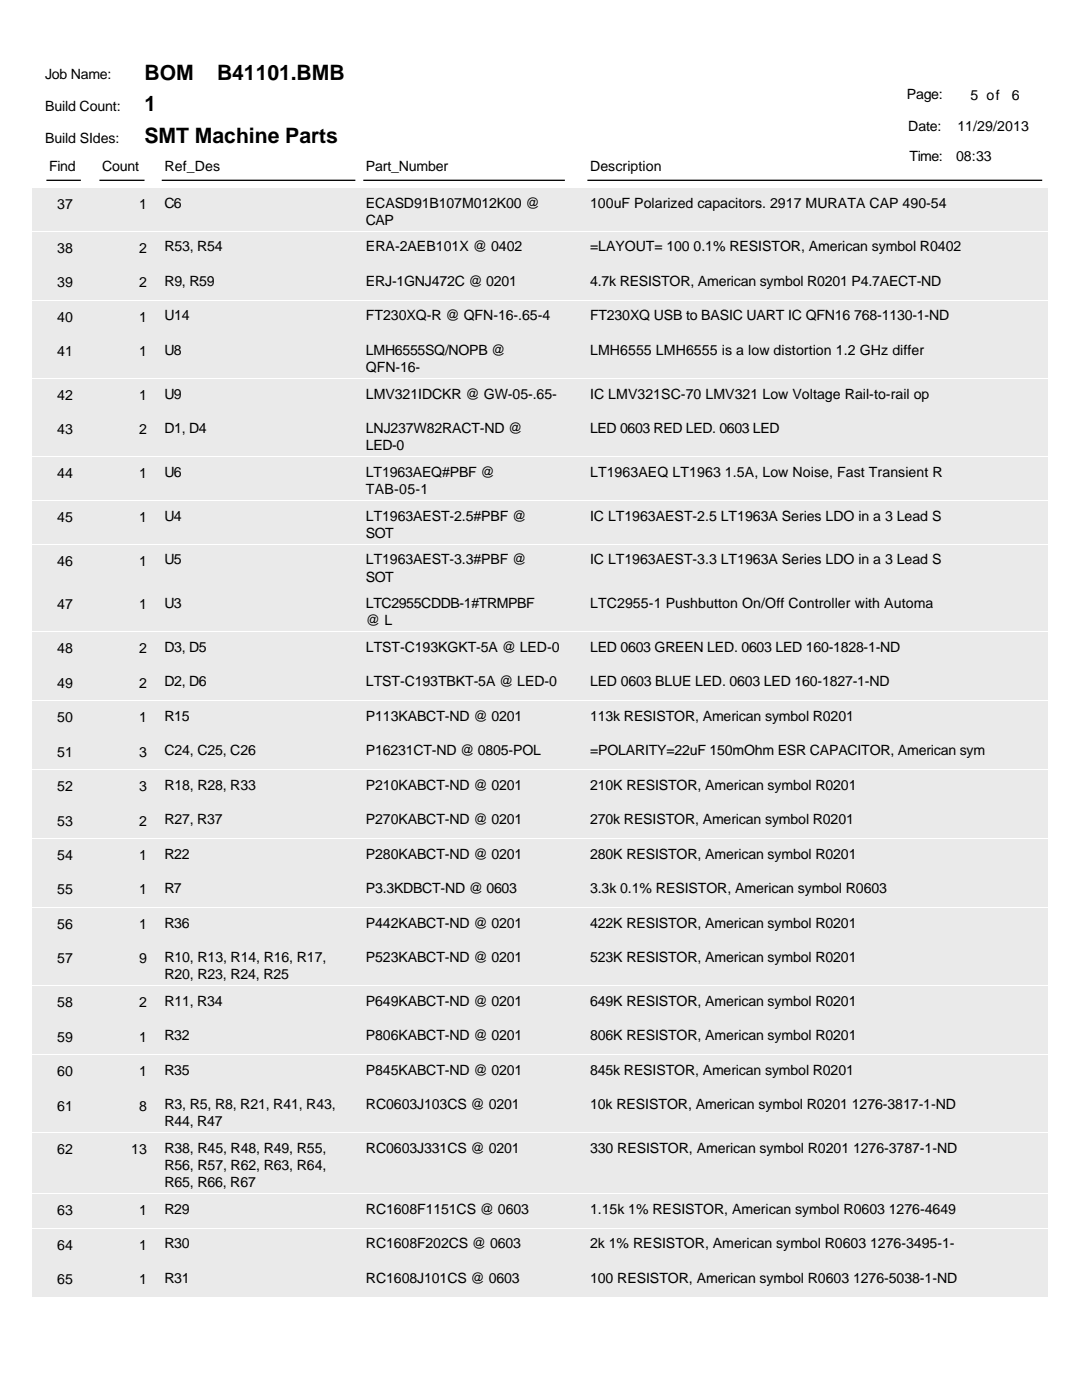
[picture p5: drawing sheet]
<svg xmlns="http://www.w3.org/2000/svg" width="216mm" height="279mm" viewBox="0 0 216 279" stroke-linecap="round" stroke-linejoin="round" font-family="sans-serif">
<defs><g id="words">
<g font-size="4.2">
<text x="28.8" y="15.9">BOM</text>
<text x="43.3" y="15.9">B41101.BMB</text>
<text x="28.8" y="22.2">1</text>
<text x="28.8" y="28.6">SMT Machine Parts</text>
</g>
<g font-size="2.8">
<text x="9" y="15.8">Job Name:</text>
<text x="9" y="22.1">Build Count:</text>
<text x="181" y="19.8">Page:</text>
<text x="193.7" y="20">5 of</text>
<text x="201.9" y="20">6</text>
<text x="9" y="28.5">Build SIdes:</text>
<text x="181.2" y="26.1">Date:</text>
<text x="191" y="26.1">11/29/2013</text>
<text x="9.8" y="34">Find</text>
<text x="20.4" y="34">Count</text>
<text x="32.8" y="34">Ref_Des</text>
<text x="73" y="34">Part_Number</text>
<text x="117.7" y="34">Description</text>
<text x="181.5" y="32.2">Time:</text>
<text x="190.8" y="32.2">08:33</text>
<text x="11.4" y="41.7">37</text>
<text x="27.8" y="41.7">1</text>
<text x="32.8" y="41.5">C6</text>
<text x="73" y="41.5">ECASD91B107M012K00 @</text>
<text x="117.7" y="41.5">100uF Polarized capacitors. 2917 MURATA CAP 490-54</text>
<text x="73" y="44.9">CAP</text>
<text x="11.4" y="50.4">38</text>
<text x="27.8" y="50.4">2</text>
<text x="32.8" y="50.2">R53, R54</text>
<text x="73" y="50.2">ERA-2AEB101X @ 0402</text>
<text x="117.7" y="50.2">=LAYOUT= 100 0.1% RESISTOR, American symbol R0402</text>
<text x="11.4" y="57.3">39</text>
<text x="27.8" y="57.3">2</text>
<text x="32.8" y="57.1">R9, R59</text>
<text x="73" y="57.1">ERJ-1GNJ472C @ 0201</text>
<text x="117.7" y="57.1">4.7k RESISTOR, American symbol R0201 P4.7AECT-ND</text>
<text x="11.4" y="64.2">40</text>
<text x="27.8" y="64.2">1</text>
<text x="32.8" y="63.9">U14</text>
<text x="73" y="63.9">FT230XQ-R @ QFN-16-.65-4</text>
<text x="117.7" y="63.9">FT230XQ USB to BASIC UART IC QFN16 768-1130-1-ND</text>
<text x="11.4" y="71.1">41</text>
<text x="27.8" y="71.1">1</text>
<text x="32.8" y="70.8">U8</text>
<text x="73" y="70.8">LMH6555SQ/NOPB @</text>
<text x="117.7" y="70.8">LMH6555 LMH6555 is a low distortion 1.2 GHz differ</text>
<text x="73" y="74.3">QFN-16-</text>
<text x="11.4" y="79.8">42</text>
<text x="27.8" y="79.8">1</text>
<text x="32.8" y="79.6">U9</text>
<text x="73" y="79.6">LMV321IDCKR @ GW-05-.65-</text>
<text x="117.7" y="79.6">IC LMV321SC-70 LMV321 Low Voltage Rail-to-rail op</text>
<text x="11.4" y="86.7">43</text>
<text x="27.8" y="86.7">2</text>
<text x="32.8" y="86.4">D1, D4</text>
<text x="73" y="86.4">LNJ237W82RACT-ND @</text>
<text x="73" y="89.9">LED-0</text>
<text x="117.7" y="86.4">LED 0603 RED LED. 0603 LED</text>
<text x="11.4" y="95.4">44</text>
<text x="27.8" y="95.4">1</text>
<text x="32.8" y="95.2">U6</text>
<text x="73" y="95.2">LT1963AEQ#PBF @</text>
<text x="117.7" y="95.2">LT1963AEQ LT1963 1.5A, Low Noise, Fast Transient R</text>
<text x="73" y="98.6">TAB-05-1</text>
<text x="11.4" y="104.2">45</text>
<text x="27.8" y="104.2">1</text>
<text x="32.8" y="103.9">U4</text>
<text x="73" y="103.9">LT1963AEST-2.5#PBF @</text>
<text x="73" y="107.3">SOT</text>
<text x="117.7" y="103.9">IC LT1963AEST-2.5 LT1963A Series LDO in a 3 Lead S</text>
<text x="11.4" y="112.9">46</text>
<text x="27.8" y="112.9">1</text>
<text x="32.8" y="112.6">U5</text>
<text x="73" y="112.6">LT1963AEST-3.3#PBF @</text>
<text x="117.7" y="112.6">IC LT1963AEST-3.3 LT1963A Series LDO in a 3 Lead S</text>
<text x="73" y="116.1">SOT</text>
<text x="11.4" y="121.6">47</text>
<text x="27.8" y="121.6">1</text>
<text x="32.8" y="121.4">U3</text>
<text x="73" y="121.4">LTC2955CDDB-1#TRMPBF</text>
<text x="73" y="124.8">@ L</text>
<text x="117.7" y="121.4">LTC2955-1 Pushbutton On/Off Controller with Automa</text>
<text x="11.4" y="130.4">48</text>
<text x="27.8" y="130.4">2</text>
<text x="32.8" y="130.1">D3, D5</text>
<text x="73" y="130.1">LTST-C193KGKT-5A @ LED-0</text>
<text x="117.7" y="130.1">LED 0603 GREEN LED. 0603 LED 160-1828-1-ND</text>
<text x="11.4" y="137.2">49</text>
<text x="27.8" y="137.2">2</text>
<text x="32.8" y="137">D2, D6</text>
<text x="73" y="137">LTST-C193TBKT-5A @ LED-0</text>
<text x="117.7" y="137">LED 0603 BLUE LED. 0603 LED 160-1827-1-ND</text>
<text x="32.8" y="143.8">R15</text>
<text x="73" y="143.8">P113KABCT-ND @ 0201</text>
<text x="117.7" y="143.8">113k RESISTOR, American symbol R0201</text>
<text x="11.4" y="144.1">50</text>
<text x="27.8" y="144.1">1</text>
<text x="11.4" y="151">51</text>
<text x="27.8" y="151">3</text>
<text x="32.8" y="150.7">C24, C25, C26</text>
<text x="73" y="150.7">P16231CT-ND @ 0805-POL</text>
<text x="117.7" y="150.7">=POLARITY=22uF 150mOhm ESR CAPACITOR, American sym</text>
<text x="11.4" y="157.9">52</text>
<text x="27.8" y="157.9">3</text>
<text x="32.8" y="157.6">R18, R28, R33</text>
<text x="73" y="157.6">P210KABCT-ND @ 0201</text>
<text x="117.7" y="157.6">210K RESISTOR, American symbol R0201</text>
<text x="11.4" y="164.7">53</text>
<text x="27.8" y="164.7">2</text>
<text x="32.8" y="164.5">R27, R37</text>
<text x="73" y="164.5">P270KABCT-ND @ 0201</text>
<text x="117.7" y="164.5">270k RESISTOR, American symbol R0201</text>
<text x="11.4" y="171.6">54</text>
<text x="27.8" y="171.6">1</text>
<text x="32.8" y="171.4">R22</text>
<text x="73" y="171.4">P280KABCT-ND @ 0201</text>
<text x="117.7" y="171.4">280K RESISTOR, American symbol R0201</text>
<text x="11.4" y="178.5">55</text>
<text x="27.8" y="178.5">1</text>
<text x="32.8" y="178.2">R7</text>
<text x="73" y="178.2">P3.3KDBCT-ND @ 0603</text>
<text x="117.7" y="178.2">3.3k 0.1% RESISTOR, American symbol R0603</text>
<text x="11.4" y="185.4">56</text>
<text x="27.8" y="185.4">1</text>
<text x="32.8" y="185.1">R36</text>
<text x="73" y="185.1">P442KABCT-ND @ 0201</text>
<text x="117.7" y="185.1">422K RESISTOR, American symbol R0201</text>
<text x="32.8" y="192">R10, R13, R14, R16, R17,</text>
<text x="73" y="192">P523KABCT-ND @ 0201</text>
<text x="117.7" y="192">523K RESISTOR, American symbol R0201</text>
<text x="11.4" y="192.3">57</text>
<text x="27.8" y="192.3">9</text>
<text x="32.8" y="195.4">R20, R23, R24, R25</text>
<text x="11.4" y="201">58</text>
<text x="27.8" y="201">2</text>
<text x="32.8" y="200.7">R11, R34</text>
<text x="73" y="200.7">P649KABCT-ND @ 0201</text>
<text x="117.7" y="200.7">649K RESISTOR, American symbol R0201</text>
<text x="11.4" y="207.9">59</text>
<text x="27.8" y="207.9">1</text>
<text x="32.8" y="207.6">R32</text>
<text x="73" y="207.6">P806KABCT-ND @ 0201</text>
<text x="117.7" y="207.6">806K RESISTOR, American symbol R0201</text>
<text x="11.4" y="214.8">60</text>
<text x="27.8" y="214.8">1</text>
<text x="32.8" y="214.5">R35</text>
<text x="73" y="214.5">P845KABCT-ND @ 0201</text>
<text x="117.7" y="214.5">845k RESISTOR, American symbol R0201</text>
<text x="11.4" y="221.6">61</text>
<text x="27.8" y="221.6">8</text>
<text x="32.8" y="221.4">R3, R5, R8, R21, R41, R43,</text>
<text x="73" y="221.4">RC0603J103CS @ 0201</text>
<text x="117.7" y="221.4">10k RESISTOR, American symbol R0201 1276-3817-1-ND</text>
<text x="32.8" y="224.8">R44, R47</text>
<text x="11.4" y="230.4">62</text>
<text x="26.2" y="230.4">13</text>
<text x="32.8" y="230.1">R38, R45, R48, R49, R55,</text>
<text x="32.8" y="233.5">R56, R57, R62, R63, R64,</text>
<text x="73" y="230.1">RC0603J331CS @ 0201</text>
<text x="117.7" y="230.1">330 RESISTOR, American symbol R0201 1276-3787-1-ND</text>
<text x="32.8" y="237">R65, R66, R67</text>
<text x="11.4" y="242.5">63</text>
<text x="27.8" y="242.5">1</text>
<text x="32.8" y="242.3">R29</text>
<text x="73" y="242.3">RC1608F1151CS @ 0603</text>
<text x="117.7" y="242.3">1.15k 1% RESISTOR, American symbol R0603 1276-4649</text>
<text x="11.4" y="249.4">64</text>
<text x="27.8" y="249.4">1</text>
<text x="32.8" y="249.1">R30</text>
<text x="73" y="249.1">RC1608F202CS @ 0603</text>
<text x="117.7" y="249.1">2k 1% RESISTOR, American symbol R0603 1276-3495-1-</text>
<text x="11.4" y="256.3">65</text>
<text x="27.8" y="256.3">1</text>
<text x="32.8" y="256">R31</text>
<text x="73" y="256">RC1608J101CS @ 0603</text>
<text x="117.7" y="256">100 RESISTOR, American symbol R0603 1276-5038-1-ND</text>
</g>
</g></defs>
<path d="M9.3 36h6.8M19.8 36h9M32.3 36h38.6M72.5 36h40.2M117.2 36h90.8" fill="none" stroke="#000" stroke-width=".26"/>
<g fill="#e4efe4">
<path d="M6.3 37.6h202.7v8.4h-202.7z"/>
<path d="M6.3 46.3h202.7v6.6h-202.7z"/>
<path d="M6.3 53.2h202.7v6.6h-202.7z"/>
<path d="M6.3 60.1h202.7v6.6h-202.7z"/>
<path d="M6.3 66.9h202.7v8.5h-202.7z"/>
<path d="M6.3 75.7h202.7v6.6h-202.7z"/>
<path d="M6.3 82.5h202.7v8.5h-202.7z"/>
<path d="M6.3 91.3h202.7v8.4h-202.7z"/>
<path d="M6.3 100h202.7v8.5h-202.7z"/>
<path d="M6.3 108.7h202.7v8.5h-202.7z"/>
<path d="M6.3 117.5h202.7v8.4h-202.7z"/>
<path d="M6.3 126.2h202.7v6.6h-202.7z"/>
<path d="M6.3 133.1h202.7v6.6h-202.7z"/>
<path d="M6.3 140h202.7v6.6h-202.7z"/>
<path d="M6.3 146.8h202.7v6.7h-202.7z"/>
<path d="M6.3 153.7h202.7v6.6h-202.7z"/>
<path d="M6.3 160.6h202.7v6.6h-202.7z"/>
<path d="M6.3 167.5h202.7v6.6h-202.7z"/>
<path d="M6.3 174.4h202.7v6.6h-202.7z"/>
<path d="M6.3 181.2h202.7v6.7h-202.7z"/>
<path d="M6.3 188.1h202.7v8.5h-202.7z"/>
<path d="M6.3 196.8h202.7v6.7h-202.7z"/>
<path d="M6.3 203.7h202.7v6.6h-202.7z"/>
<path d="M6.3 210.6h202.7v6.6h-202.7z"/>
<path d="M6.3 217.5h202.7v8.5h-202.7z"/>
<path d="M6.3 226.2h202.7v11.9h-202.7z"/>
<path d="M6.3 238.4h202.7v6.6h-202.7z"/>
<path d="M6.3 245.3h202.7v6.6h-202.7z"/>
<path d="M6.3 252.1h202.7v6.7h-202.7z"/>
</g>
<use href="#words"/>
</svg>
